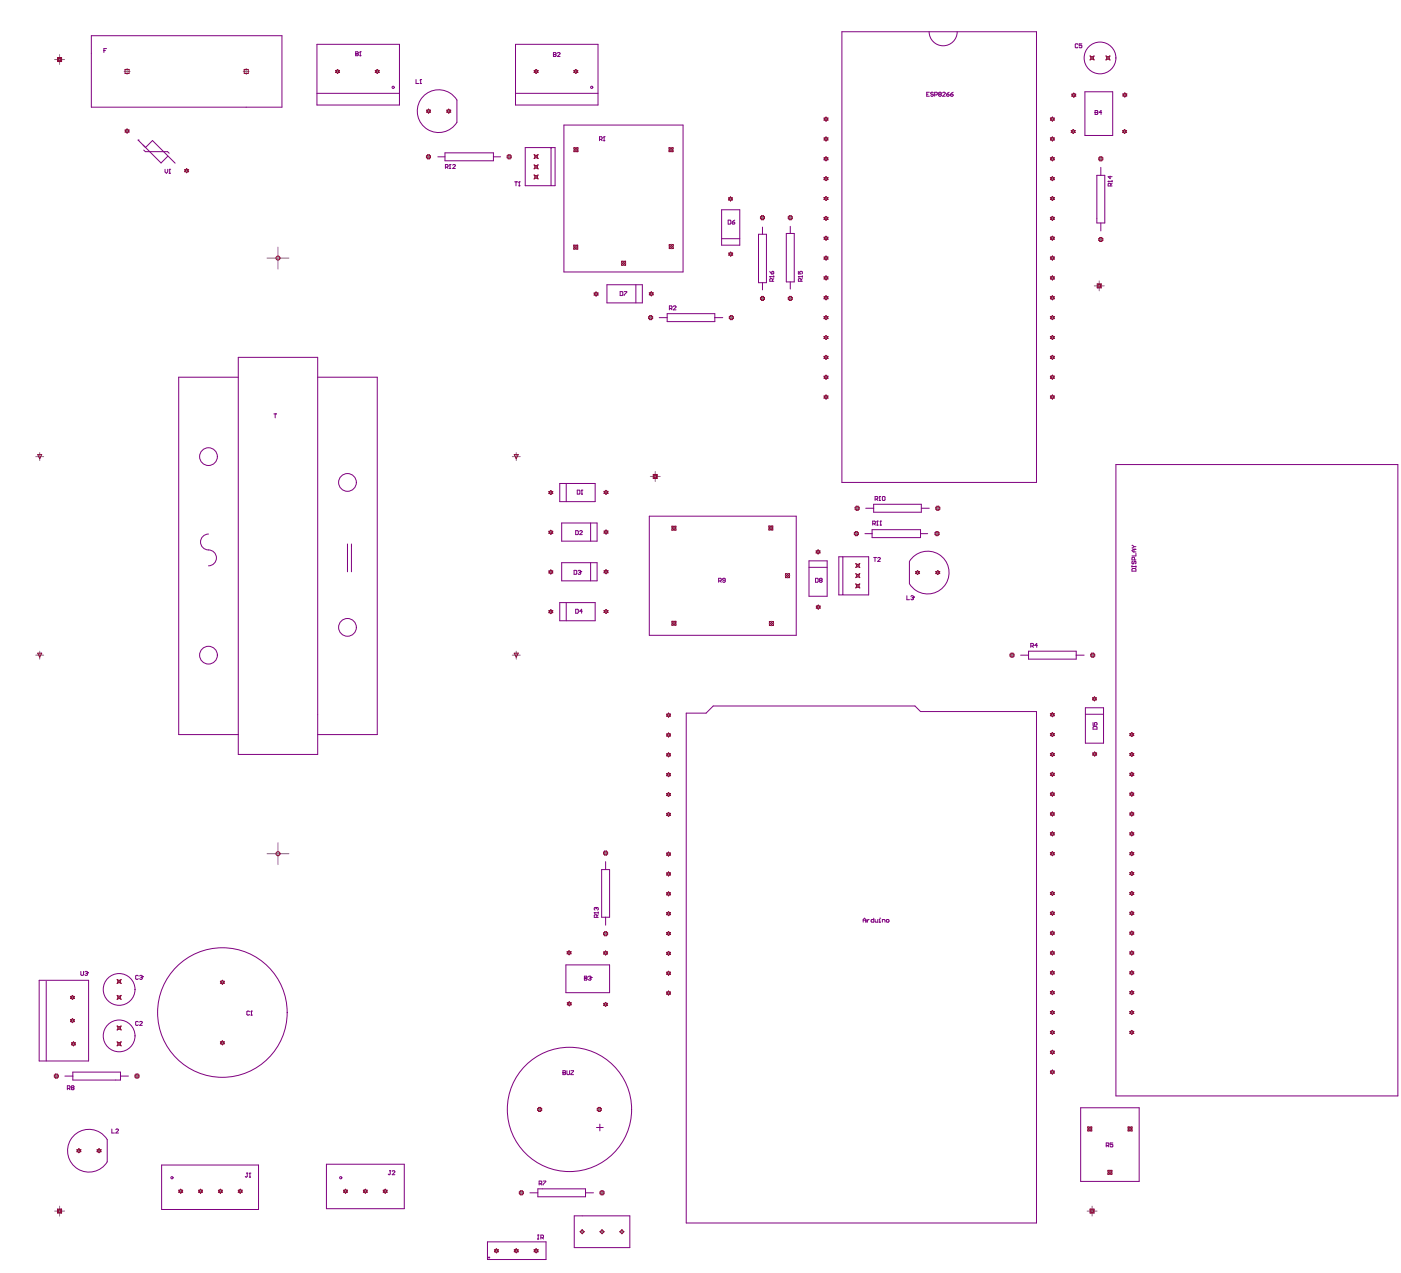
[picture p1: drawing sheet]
<svg xmlns="http://www.w3.org/2000/svg" width="587mm" height="533mm" viewBox="0 0 587 533" stroke-linecap="round" stroke-linejoin="round" font-family="sans-serif">
<path d="M60.2 62.9l.7 .6M50.5 449.2v3.4h-2" fill="none" stroke="#800080" stroke-width=".42"/>
<circle cx="57.8" cy="58.7" r=".17" fill="#800080"/>
<g fill="none" stroke="#800080" stroke-width=".42">
<path d="M38.2 15h79.9v29.9h-79.9zM132.7 18.6h34.6v25.4h-34.6zM215.9 18.6h34.5v25.4h-34.5zM352.5 13.3h81.5v188.8h-81.5zM389.1 13.3a5.9 5.9 0 0 0 5.9 5.9 5.9 5.9 0 0 0 5.8-5.9M451.4 18.6l-.3-.2-.8 .2v1.1l.2 .3 .9-.3M453 18.4h-1.1v.8l.9-.3 .2 .8-.2 .3-.9-.3M43.5 21.2h.6M44.6 20.4h-1.1v1.6M132.7 39.1h34.6M148.9 22.5h.1M148.9 21.7l1.1 .3-.2 .5 .2 .6-.2 .2h-.9z"/>
<path d="M148.9 22.5h.9M150.6 23.3h.6M150.9 21.7h.1M150.9 21.7v1.6M150.9 21.7l-.3 .3M174.2 33.3v1.7h1.1M175.9 35h.5M176.1 33.3h.1M176.1 33.3v1.7M176.1 33.3l-.2 .3M215.9 39.1h34.5M231.7 22.9h.1"/>
<path d="M231.7 22l1.2 .3-.3 .6 .3 .5-.3 .3h-.9zM231.7 22.9h.9M233.4 22.3l.3-.3 .8 .3-1.1 1.4h1.1M388.1 39.5h.5M389.2 38.7h-1.1v1.6h1.1M390.8 38.9l-.8-.2-.3 .5 .9 .3 .2 .5-.2 .3-.9-.3M391.4 39.8l1.1-.3-.3-.8h-.8v1.6M393.3 39.5l-.2-.3 .2-.5 .9 .2-.3 .6M393.3 39.5l-.2 .3 .2 .5 .9-.3-.3-.5M393.3 39.5h.6M394.7 38.9l.3-.2 .8 .2-1.1 1.4h1.1M396.4 39.5h.8l.3 .5-.8 .3z"/>
<path d="M397.5 38.7l-1.1 .8M398 39.5h.9l.2 .5-.8 .3zM399.1 38.7l-1.1 .8M454.3 38.5h11.6v18.3h-11.6zM57.8 58.7l9.6 9.6 2.9-2.8M177.6 40.1a8.9 8.9 0 0 1 13.7 1.8v9.3a9 9 0 0 1-13.3 2.3 9 9 0 0 1-.4-13.4zM236.1 52.4h49.9v61.6h-49.9zM251 58.4l1.1-.3-.2-.8h-.9v1.7M251.6 58.4l.5 .6M252.7 59h.6M253 57.3h.1M253 57.3l-.3 .3"/>
<path d="M253 57.3v1.7M458.6 47.1h.1M458.6 46.3l1.1 .3-.3 .5 .3 .6-.3 .3h-.8zM458.6 47.1h.8M461.3 47.1h-1.1l.9-.8v1.7M60.9 63.5h9.3l.6 .7M60.9 61.8l3-2.9 9.4 9.5M69.1 70.9v1.1l.6 .6 .5-.6v-1.1M70.8 72.6h.5M71.1 70.9h.1M71.1 70.9v1.7M71.1 70.9l-.3 .3"/>
<path d="M183.3 65.7h3M186.3 64h20.3v3.4h-20.3zM186.5 70l1.1-.2-.3-.9h-.8v1.7M187.1 70l.5 .6M188.2 70.6h.5M188.5 68.9h.1M188.5 68.9l-.3 .3M188.5 68.9v1.7M189.6 69.2l.2-.3 .9 .3-1.1 1.4h1.1M206.6 65.7h3M215.5 76.2h1.1M216.1 76.2v1.7"/>
<path d="M217.2 77.9h.5M217.5 76.2h.1M217.5 76.2v1.7M217.5 76.2l-.3 .3M219.9 61.8h12.5v16h-12.5zM230.8 62l-.1 15.7M459.3 73.5h3.3v19.9h-3.3zM461 70.1v3.4M464 76h.1M464 76l.3 .3M464 76h1.7M464.9 73.8v1.1l-.9-.9h1.7"/>
<path d="M465.1 77.9v-.8l-.8-.3-.3 1.1h1.7M465.7 76.8l-.6 .6M465.7 75.7v.6M302.2 87.9h7.6v14.8h-7.6zM304.9 92.2l1.1 .3v1.1l-.3 .3h-.8zM306.6 93.1h.8l.3 .5-.8 .3zM307.7 92.2l-1.1 .9M317.6 98.2h3.3v20.3h-3.3zM319.3 95.2v3M329.3 97.8h3.3v20.3h-3.3zM330.9 94.8v3M461 93.4v3.4"/>
<path d="M254.2 119.3h14.8v7.6h-14.8zM266.3 119.3v7.6M302.2 100h7.6M319.3 118.5v2.9M322.3 115.9h.1M322.3 115.9l.3 .3M322.3 115.9h1.7M322.3 113.7l.9 1.1M323.5 117.9v-.9l-.9-.3-.3 1.2h1.7M323.5 113.7l.5 .3-.3 .8h-.5zM324 116.7l-.5 .6M324 115.6v.6"/>
<path d="M330.9 118.1v3M334.3 115.9h.1M334.3 115.9h1.7M334.3 113.7v1.1h.9l-.3-.5 .3-.6 .8 .3-.3 .8M334.3 115.9l.3 .3M335.4 117.9v-.9l-.8-.3-.3 1.2h1.7M336 116.7l-.6 .6M336 115.6v.6M259.7 122.2l1.1 .3v1.1l-.3 .2h-.8zM261.3 122.2h1.2l-1.2 1.6M276.1 133.1h3.3M279.4 131.4h19.9v3.4h-19.9z"/>
<path d="M280.3 129.3l1.1-.3-.3-.8h-.8v1.6M280.9 129.3l.5 .5M282 128.4l.2-.2 .9 .2-1.1 1.4h1.1M299.3 133.1h3.4M99.8 149.7h33.2v166.4h-33.2zM99.8 158.1h-25v149.7h25M133 158.1h25v149.7h-25M114.7 173.4h1.1M115.2 173.4v1.7M467.3 194.7h118.1v264.5h-118.1zM234.4 202.6h14.8v7.6h-14.8zM235.2 219.1h14.8v7.6h-14.8z"/>
<path d="M237.1 202.6v7.6M241.7 205.4l1.1 .3v1.1l-.2 .2h-.9zM243.4 207h.5M243.7 205.4h.1M243.7 205.4v1.6M243.7 205.4l-.3 .3M247.3 219.1v7.6M271.9 216.3h61.5v49.9h-61.5zM362.5 213h3.3M365.4 219.5l1.2-.3-.3-.8h-.9v1.6M365.8 211.3h20v3.3h-20zM366 219.5l.6 .5"/>
<path d="M366.4 209.1l1.2-.2-.3-.9h-.9v1.7M367 209.1l.6 .6M367.4 218.4h.1M367.4 218.4l-.3 .2M367.4 218.4v1.6M368.1 209.7h.6M368.4 208h.1M368.4 208v1.7M368.4 208l-.3 .3M368.8 218.4h.1M368.8 218.4l-.3 .2M368.8 218.4v1.6"/>
<path d="M369.8 208l.8 .3v1.1l-.3 .3-.8-.3v-1.1zM385.8 213h3.3M87.3 223.8a3.4 3.4 0 0 0-3.3 3.7 3.4 3.4 0 0 0 4 3 3.3 3.3 0 0 1 2.6 3.6 3.3 3.3 0 0 1-3.3 3M145.5 227.9v11.7M147.2 227.9v11.7M235.2 235.8h14.8v7.6h-14.8zM240.4 239l1.1 .3v1.1l-.3 .2h-.8zM241.1 222.3l1.1 .3v1.1l-.3 .3h-.8zM242.1 239.3l.8-.3 .3 .5M242.6 239.8h.3M242.7 222.6l.3-.3 .8 .3-1.1 1.4h1.1M242.9 239.8l.3 .3-.3 .5-.8-.2"/>
<path d="M243.2 239.5h.1M243.2 239.5l-.3 .3M247.3 235.8v7.6M338.8 235h7.6v14.8h-7.6zM338.8 237.7h7.6M351.3 233.3h12.5v16h-12.5zM352.9 233.4v15.7M362.2 223.6h3M365.2 221.9h20.3v3.4h-20.3zM365.8 233.6h1.2M366.4 233.6v1.7M367.1 220h.6"/>
<path d="M367.5 233.9l.3-.3 .8 .3-1.1 1.4h1.1M368.5 220h.6M382.3 233.4a9 9 0 0 1 13.1 .8 9 9 0 0 1-1.8 13 9 9 0 0 1-12.8-2.6v-9.3zM385.5 223.6h3M474 237.1v.6M474 237.4h1.7M474 228.5l.8 .6M474.3 238.2h1.1l.3 1.1h-1.7zM474.3 235.2l-.3 .2 .3 .9 .5-.3 .3-.8 .6 .2-.3 .9M474.8 230.2v1.1M474.8 229.1l-.8 .5M474.8 229.1h.9"/>
<path d="M475.1 234.6v-.8l-.8-.3-.3 1.1h1.7M475.7 231.8v1.1h-1.7M475.7 237.1v.6M475.7 230.2h-1.1l-.6 .5 .6 .6h1.1M234.4 252.5h14.8v7.6h-14.8zM237.1 252.5v7.6M241.1 255.3l1.1 .3v1.1l-.3 .3h-.8zM243.8 256.1h-1.1l.9-.8v1.7M300.9 243.4l1.1-.3-.2-.8h-.9v1.7M301.5 243.4l.5 .6M303.7 243.1h-.8l-.3-.2 .3-.6 .8 .3v1.1l-.3 .3-.8-.3M341.5 242.3l1.1 .3v1.1l-.3 .3h-.8z"/>
<path d="M343.4 243.1l-.2-.2 .2-.6 .9 .3-.3 .5M343.4 243.1l-.2 .3 .2 .6 .9-.3-.3-.6M343.4 243.1h.6M352.9 249.1h.1M379.8 249.6v1.7h1.1M381.4 249.9l.8-.3 .3 .6M382 250.5h.2M382.2 250.5l.3 .2-.3 .6-.8-.3M382.5 250.2h.1M382.5 250.2l-.3 .3M427.4 274.5h3.3M430.7 272.9h20v3.3h-20z"/>
<path d="M431.6 270.7l1.1-.3-.2-.8h-.9v1.7M432.2 270.7l.5 .6M434.4 270.4h-1.1l.8-.8v1.7M450.7 274.5h3.3M287.4 298.8h8.3l3-3h84.4l2.4 2.3h48.5v214.3h-146.6zM454.5 296.6h7.6v14.8h-7.6zM454.5 299.3h7.6M457.7 302.8v1.1h.8l-.2-.6 .2-.5 .9 .2-.3 .9M458 304.4h1.1l.3 1.1h-1.7zM251.9 364.4h3.4v19.9h-3.4zM253.6 361v3.4M248.8 382.5h.1"/>
<path d="M248.8 382.5l.3 .2M248.8 382.5h1.7M249.4 380.2h.1M249.4 380.2l-.6 .3 .3 .9M249.4 380.2l.3 .3M249.7 380.5l.3-.3 .5 .3-.3 .9M249.7 380.5v.3M250 384.4v-.8l-.9-.3-.3 1.1h1.7M250.5 383.3l-.5 .5M250.5 382.2v.5M253.6 384.3v3.4M361.5 386.4v-1.1l.5-.6 .6 .6v1.1"/>
<path d="M361.5 385.6h1.1M363.1 385.3v1.1M364 385.3l-.9 .5M365.9 384.7v1.7h-.8l-.3-.8 1.1-.3M366.4 385.3l.3 1.1h.9v-1.1M368.1 385.3h.3v1.1M368.1 386.4h.6M368.4 384.7h.1M369.5 386.4v-1.1l1.1 .3v.8M371.4 385.3l.9 .3-.3 .8-.8-.3zM16.4 410.8h20.7v33.8h-20.7zM19.4 411.2v33.4"/>
<path d="M33.9 407v1.4l.2 .3 .9-.3v-1.4M35.5 407.3l.9-.3 .2 .6M36.1 407.9h.3M36.4 407.9l.2 .2-.2 .6-.9-.3M36.6 407.6h.1M36.6 407.6l-.2 .3M57.9 409l-.3-.3-.8 .3v1.1l.3 .3 .8-.3M58.5 409l.8-.3 .3 .5M59 409.5h.3M59.3 409.5l.3 .3-.3 .6-.8-.3M59.6 409.2h.1M59.6 409.2l-.3 .3"/>
<path d="M237 404.3h18.3v11.6h-18.3zM244.7 409.9h.1M244.7 409l1.1 .3-.2 .6 .2 .5-.2 .3h-.9zM244.7 409.9h.9M246.4 409.3l.8-.3 .3 .6M246.9 409.9h.3M247.2 409.9l.3 .2-.3 .6-.8-.3M247.5 409.6h.1M247.5 409.6l-.3 .3M57.9 428.3l-.3-.3-.8 .3v1.1l.3 .3 .8-.3M58.5 428.3l.2-.3 .9 .3-1.1 1.4h1.1M104.5 423.9l-.3-.2-.8 .2v1.2l.2 .2 .9-.2"/>
<path d="M105 425.3h.6M105.3 423.7h.1M105.3 423.7v1.6M105.3 423.7l-.3 .2M27.2 450.9h3.3M28.2 456.1l1.1-.3-.3-.9h-.8v1.7M28.8 456.1l.5 .5M30.1 455.8l-.2-.3 .2-.6 .9 .3-.3 .6M30.1 455.8l-.2 .3 .2 .5 .9-.3-.3-.5M30.1 455.8h.6M50.5 450.9h3.3M50.5 449.2h-20v3.4h18"/>
<path d="M235.7 449.5h.1M235.7 448.6l1.1 .3-.2 .6 .2 .5-.2 .3h-.9zM235.7 449.5h.9M237.4 448.6v1.4l.3 .3 .8-.3v-1.4M239.1 448.6h1.1l-1.1 1.4v.3h1.1M31.1 475.6a8.9 8.9 0 0 1 13.8 1.9v9.3a9 9 0 0 1-13.3 2.3 9 9 0 0 1-.5-13.5zM46.8 473.1v1.6h1.1M48.5 473.4l.3-.3 .8 .3-1.1 1.3h1.1M249.8 472.4h2.8M251.2 471v2.8M452.5 464.2h24.5v30.8h-24.5zM466 478.9h-1.1v.8l.5-.2 .6 .2-.3 .9-.8-.3"/>
<path d="M67.7 488.2h40.6v18.6h-40.6zM103.3 491.6h.5M103.5 491.6v1.3l-.2 .3-.6-.3M104.4 493.2h.5M104.6 491.6h.1M104.6 491.6v1.6M104.6 491.6l-.2 .2M136.7 487.8h32.6v18.7h-32.6zM163.1 490.6h.6M163.4 490.6v1.3l-.3 .3-.5-.3M164.2 490.8l.3-.2 .8 .2-1.1 1.4h1.1M221.9 499.8h3.3"/>
<path d="M225.2 498.1h20v3.4h-20zM225.8 496l1.1-.3-.3-.8h-.8v1.6M226.3 496l.6 .5M227.4 494.9h1.1l-1.1 1.6M245.2 499.8h3.3M463.2 480l1.1-.3-.2-.8h-.9v1.7M463.8 480l.5 .6M225.1 517.5h.6M225.1 519.2h.6M225.4 517.5v1.7M226.5 518.6l1.1-.3-.3-.8h-.8v1.7M227 518.6l.6 .6"/>
<path d="M240.5 509.5h23.2v13.3h-23.2zM204.1 520.4h24.6v7.4h-24.6zM204.5 526.9h.6M204.8 526.6v.7"/>
<circle cx="164.6" cy="36.6" r=".47"/>
<circle cx="247.8" cy="36.6" r=".47"/>
<circle cx="460.6" cy="24.3" r="6.7"/>
<circle cx="87.3" cy="191.3" r="3.7"/>
<circle cx="145.5" cy="202.1" r="3.7"/>
<circle cx="87.3" cy="274.5" r="3.7"/>
<circle cx="145.5" cy="262.9" r="3.7"/>
<circle cx="49.9" cy="414.6" r="6.7"/>
<circle cx="49.9" cy="434.1" r="6.7"/>
<circle cx="93.1" cy="424.3" r="27.1"/>
<circle cx="238.5" cy="464.9" r="26"/>
<circle cx="72" cy="493.5" r=".47"/>
<circle cx="142.7" cy="493.5" r=".47"/>
</g>
<g fill="none" stroke="#808080" stroke-width=".42">
<path d="M22.9 24.9h4.1M24.9 22.9v4.1M52 29.9h2.5M53.2 28.7v2.5M101.9 29.9h2.5M103.1 28.7v2.5M140.5 29.9h1.7M141.4 29.1v1.7M157.1 29.9h1.7M158 29.1v1.7M223.7 29.9h1.6M224.5 29.1v1.7"/>
<path d="M240.3 29.9h1.7M241.1 29.1v1.7M448.8 39.9h1.7M449.7 39v1.7M456.8 24.3h1M457.3 23.8v1M463.5 24.3h1M464 23.8v1M470.2 39.8h1.7M471 39v1.6M52.4 54.9h1.6M53.2 54.1v1.6"/>
<path d="M178.6 46.6h1.7M179.5 45.7v1.7M187.1 46.6h1.6M187.9 45.7v1.7M345.1 49.9h1.6M345.1 58.2h1.6M345.9 49.1v1.6M345.9 57.4v1.7M439.9 49.9h1.6M439.9 58.2h1.6M440.7 49.1v1.6M440.7 57.4v1.7"/>
<path d="M448.6 55.1h1.6M449.4 54.3v1.6M470.1 55.1h1.7M470.9 54.3v1.6M77.3 71.5h1.7M78.2 70.7v1.7M178.8 65.7h1.3M179.4 65v1.4M212.5 65.7h1.4M213.2 65v1.4M224 74.1h1M224 65.6h1"/>
<path d="M224 69.9h1M224.5 65.1v1M224.5 69.4v1M224.5 73.6v1M240.2 62.7h2M241.2 61.7v2M280 62.7h2M281 61.7v2M345.1 66.5h1.6M345.1 74.9h1.6M345.9 65.7v1.7M345.9 74v1.7"/>
<path d="M439.9 66.5h1.6M439.9 74.9h1.6M440.7 65.7v1.7M440.7 74v1.7M460.3 66.5h1.3M461 65.9v1.3M305.1 83.3h1.6M305.9 82.5v1.7M318.6 91.2h1.4M319.3 90.6v1.3M330.3 91.2h1.3M330.9 90.6v1.3"/>
<path d="M345.1 83.2h1.6M345.1 91.5h1.6M345.1 99.8h1.6M345.9 82.3v1.7M345.9 90.7v1.6M345.9 99v1.7M439.9 83.2h1.6M439.9 91.5h1.6M439.9 99.8h1.6M440.7 82.3v1.7M440.7 90.7v1.6M440.7 99v1.7"/>
<path d="M461 99.7v1.3M111.8 108.1h9.2M116.4 103.6v9.1M240.1 103.6h2M241.1 102.6v2M260.1 110.3h2M261.1 109.3v2M280.1 103.3h2M281.1 102.3v2M305.2 106.5h1.6M306 105.6v1.7M345.1 108.1h1.6"/>
<path d="M345.1 116.5h1.6M345.9 107.3v1.7M345.9 115.6v1.7M439.9 108.1h1.6M439.9 116.5h1.6M440.7 107.3v1.7M440.7 115.6v1.7M458.2 119.8h4.2M460.3 100.4h1.3M460.3 117.7v4.2M248.8 123.2h1.6M249.6 122.4v1.6"/>
<path d="M271.8 133.1h1.3M271.9 123.1h1.7M272.5 132.4v1.4M272.7 122.3v1.6M305.6 133.1h1.3M306.2 132.4v1.4M318.6 125h1.4M319.3 124.4v1.3M330.3 125h1.3M330.9 124.4v1.3M345.1 133.1h1.6M345.1 124.8h1.6"/>
<path d="M345.9 123.9v1.7M345.9 132.3v1.6M439.9 133.1h1.6M439.9 124.8h1.6M440.7 123.9v1.7M440.7 132.3v1.6M345.1 158.1h1.6M345.1 141.4h1.6M345.1 149.7h1.6M345.9 140.6v1.6M345.9 148.9v1.7M345.9 157.2v1.7"/>
<path d="M439.9 158.1h1.6M439.9 141.4h1.6M439.9 149.7h1.6M440.7 140.6v1.6M440.7 148.9v1.7M440.7 157.2v1.7M345.1 166.4h1.6M345.9 165.5v1.7M439.9 166.4h1.6M440.7 165.5v1.7M15 191.3h3.3M16.6 189.7v3.3"/>
<path d="M214.5 191.3h3.3M216.2 189.7v3.3M272.3 199.6h4.2M274.4 197.6v4.1M229.8 206.4h1.7M230.7 205.6v1.6M252.9 206.3h1.7M253.8 205.5v1.6M358.3 213h1.3M358.9 212.3v1.3M392.1 213h1.3M392.7 212.3v1.3"/>
<path d="M229.8 239.7h1.7M229.8 223h1.7M230.7 222.2v1.7M230.7 238.8v1.7M252.9 239.6h1.7M252.9 222.9h1.7M253.8 222.1v1.7M253.8 238.7v1.7M281.2 221.3h2M282.2 220.3v2M321.8 221.2h2M322.8 220.2v2"/>
<path d="M341.7 231.3h1.7M342.6 230.4v1.7M357.9 223.6h1.4M358.6 222.9v1.4M358.7 237h1M359.2 236.5v1M383.4 239.9h1.7M384.2 239.1v1.6M391.7 223.6h1.4M391.9 239.9h1.6M392.4 222.9v1.4M392.7 239.1v1.6"/>
<path d="M229.8 256.3h1.7M230.7 255.5v1.6M252.9 256.2h1.7M253.8 255.4v1.7M328.8 241.2h2M329.8 240.2v2M341.8 254.4h1.7M342.7 253.6v1.6M358.7 241.2h1M358.7 245.5h1M359.2 240.7v1M359.2 245v1"/>
<path d="M15 274.5h3.3M16.6 272.9v3.3M214.5 274.5h3.3M216.2 272.9v3.3M281.2 261.2h2M282.2 260.2v2M322 261.3h2M323 260.3v2M423.1 274.5h1.4M423.8 273.9v1.3M456.9 274.5h1.3M457.6 273.9v1.3"/>
<path d="M279.1 299.6h1.7M280 298.8v1.7M439.9 299.5h1.6M440.7 298.6v1.7M457.5 292.8h1.6M458.3 292v1.7M279.1 308h1.7M279.1 316.3h1.7M280 307.1v1.7M280 315.5v1.6M439.9 307.8h1.6M439.9 316.1h1.6"/>
<path d="M440.7 307v1.6M440.7 315.3v1.6M457.6 316h1.6M458.4 315.1v1.7M473.1 307.8h1.7M473.1 316.1h1.7M473.9 307v1.6M473.9 315.3v1.6M279.1 332.9h1.7M279.1 324.6h1.7M280 323.8v1.6M280 332.1v1.7"/>
<path d="M439.9 332.8h1.6M439.9 324.4h1.6M440.7 323.6v1.7M440.7 331.9v1.7M473.1 332.8h1.7M473.1 324.4h1.7M473.9 323.6v1.7M473.9 331.9v1.7M111.8 357.7h9.2M116.4 353.1v9.2M252.9 357.4h1.4M253.6 356.8v1.3"/>
<path d="M279.1 357.9h1.7M279.1 341.2h1.7M280 340.4v1.7M280 357v1.7M439.9 357.7h1.6M439.9 349.4h1.6M439.9 341.1h1.6M440.7 340.2v1.7M440.7 348.6v1.6M440.7 356.9v1.6M473.1 357.7h1.7M473.1 349.4h1.7"/>
<path d="M473.1 341.1h1.7M473.9 340.2v1.7M473.9 348.6v1.6M473.9 356.9v1.6M279.1 374.5h1.7M279.1 366.2h1.7M280 365.4v1.6M280 373.7v1.6M439.9 374.4h1.6M440.7 373.5v1.7M473.1 374.4h1.7M473.1 366h1.7"/>
<path d="M473.9 365.2v1.7M473.9 373.5v1.7M237.5 399.2h1.6M238.3 398.4v1.7M252.8 399.3h1.6M252.9 391.3h1.4M253.6 390.6v1.3M253.6 398.5v1.6M279.1 391.2h1.7M279.1 382.8h1.7M279.1 399.5h1.7M280 382v1.7"/>
<path d="M280 390.3v1.7M280 398.6v1.7M439.9 391h1.6M439.9 382.7h1.6M439.9 399.3h1.6M440.7 381.8v1.7M440.7 390.2v1.6M440.7 398.5v1.6M473.1 391h1.7M473.1 382.7h1.7M473.1 399.3h1.7M473.9 381.8v1.7"/>
<path d="M473.9 390.2v1.6M473.9 398.5v1.6M29.5 417.9h1.7M30.3 417.1v1.7M49.4 417.9h1M49.4 411.3h1M49.9 410.8v1M49.9 417.4v1M92.3 411.6h1.7M93.1 410.8v1.6M238.4 419.8v1.6M279.1 416.1h1.7"/>
<path d="M279.1 407.8h1.7M280 407v1.6M280 415.3v1.6M439.9 415.9h1.6M439.9 407.6h1.6M440.7 406.8v1.7M440.7 415.1v1.7M473.1 415.9h1.7M473.1 407.6h1.7M473.9 406.8v1.7M473.9 415.1v1.7M29.5 427.7h1.7"/>
<path d="M29.9 437.4h1.7M30.3 426.8v1.7M30.8 436.5v1.7M49.4 437.4h1M49.4 430.7h1M49.9 430.2v1M49.9 436.9v1M92.3 436.9h1.7M93.1 436.1v1.7M237.6 420.6h1.6M252.8 420.9h1.6M253.6 420v1.7"/>
<path d="M439.9 424.3h1.6M439.9 432.6h1.6M440.7 423.4v1.7M440.7 431.8v1.6M473.1 424.3h1.7M473.1 432.6h1.7M473.9 423.4v1.7M473.9 431.8v1.6M22.9 450.9h1.3M23.6 450.2v1.4M56.7 450.9h1.3M57.4 450.2v1.4"/>
<path d="M439.9 440.9h1.6M439.9 449.2h1.6M440.7 440.1v1.6M440.7 448.4v1.7M225.3 464.9h1.4M226 464.2v1.3M250.3 464.9h1.3M250.9 464.2v1.3M455.3 473h2M456.3 472v2M472.2 473h2M473.2 472v2"/>
<path d="M32.2 482.2h1.7M33 481.3v1.7M40.6 482.2h1.7M41.5 481.3v1.7M74.8 499.1h1.7M75.7 498.3v1.7M83.1 499.1h1.7M84 498.3v1.7M91.5 499.1h1.6M92.3 498.3v1.7M99.8 499.1h1.6M100.6 498.3v1.7"/>
<path d="M143.8 499.1h1.7M144.7 498.3v1.7M152.2 499.1h1.6M153 498.3v1.7M160.5 499.1h1.6M161.3 498.3v1.7M217.6 499.8h1.4M218.3 499.1v1.4M251.4 499.8h1.4M252.1 499.1v1.4M463.8 491.2h2M464.8 490.2v2"/>
<path d="M22.9 507.5h4.1M24.9 505.4v4.1M243 516.1h1.6M243.8 515.3v1.6M251.3 516.1h1.6M252.1 515.3v1.6M259.6 516.1h1.6M260.4 515.3v1.6M455.2 507.5h4.2M457.3 505.4v4.1M207 524.1h1.7M207.9 523.3v1.6"/>
<path d="M215.4 524.1h1.6M216.2 523.3v1.6M223.7 524.1h1.6M224.5 523.3v1.6"/>
</g>
<g fill="none" stroke="#8d0034" stroke-width=".42">
<path d="M24.1 24.1h1.7v1.7h-1.7zM24.4 24.4h1.1v1.1h-1.1zM52.4 29.1h1.7v1.7h-1.7zM102.3 29.1h1.6v1.7h-1.6zM140.5 29.5l.9-.4 .8 .4-.4 .4 .4 .5-.8 .4-.9-.4 .4-.5zM157.1 29.5l.9-.4 .8 .4-.4 .4 .4 .5-.8 .4-.9-.4 .5-.5zM223.7 29.5l.8-.4 .8 .4-.4 .4 .4 .5-.8 .4-.8-.4 .4-.5zM240.3 29.5l.8-.4 .9 .4-.4 .4 .4 .5-.9 .4-.8-.4 .4-.5zM448.8 39.5l.9-.5 .8 .5-.4 .4 .4 .4-.8 .4-.9-.4 .4-.4zM456.5 23.4l.8 .5 .9-.5-.5 .9 .5 .8-.9-.4-.8 .4 .4-.8zM463.1 23.4l.9 .5 .8-.5-.4 .9 .4 .8-.8-.4-.9 .4 .4-.8zM470.2 39.4l.8-.5 .9 .5-.5 .4 .5 .4-.9 .4-.8-.4 .4-.4z"/>
<path d="M52.4 54.5l.8-.4 .9 .4-.5 .4 .5 .4-.9 .4-.8-.4 .4-.4zM178.6 46.2l.9-.5 .8 .5-.4 .4 .4 .4-.8 .4-.9-.4 .4-.4zM187.1 46.2l.8-.5 .9 .5-.5 .4 .5 .4-.9 .4-.8-.4 .4-.4zM345 49.5l.9-.4 .8 .4-.4 .4 .4 .4-.8 .4-.9-.4 .5-.4zM345 57.8l.9-.4 .8 .4-.4 .4 .4 .4-.8 .5-.9-.5 .5-.4zM439.8 57.8l.9-.4 .8 .4-.4 .4 .4 .4-.8 .5-.9-.5 .5-.4zM439.8 49.5l.9-.4 .8 .4-.4 .4 .4 .4-.8 .4-.9-.4 .5-.4zM448.6 54.7l.8-.4 .8 .4-.4 .4 .4 .4-.8 .4-.8-.4 .4-.4zM470.1 54.7l.8-.4 .9 .4-.4 .4 .4 .4-.9 .4-.8-.4 .4-.4zM77.3 71.1l.9-.4 .8 .4-.4 .4 .4 .5-.8 .4-.9-.4 .4-.5zM179 64.9h.8v.4h.5v.8h-.5v.5h-.8v-.5h-.4v-.8h.4zM212.8 64.9h.8v.4h.5v.8h-.5v.5h-.8v-.5h-.4v-.8h.4z"/>
<path d="M223.7 69.1l.8 .4 .8-.4-.4 .8 .4 .9-.8-.5-.8 .5 .4-.9zM223.7 73.3l.8 .4 .8-.4-.4 .8 .4 .9-.8-.4-.8 .4 .4-.9zM223.7 64.8l.8 .4 .8-.4-.4 .8 .4 .8-.8-.4-.8 .4 .4-.8zM240.3 61.9l.9 .4 .8-.4-.4 .8 .4 .9-.8-.5-.9 .5 .4-.9zM280.2 61.9l.8 .4 .8-.4-.4 .8 .4 .9-.8-.5-.8 .5 .4-.9zM345 66.1l.9-.4 .8 .4-.4 .4 .4 .5-.8 .4-.9-.4 .5-.5zM345 74.4l.9-.4 .8 .4-.4 .5 .4 .4-.8 .4-.9-.4 .5-.4zM439.8 66.1l.9-.4 .8 .4-.4 .4 .4 .5-.8 .4-.9-.4 .5-.5zM439.8 74.4l.9-.4 .8 .4-.4 .5 .4 .4-.8 .4-.9-.4 .5-.4zM460.5 65.7h.9v.4h.4v.9h-.4v.4h-.9v-.4h-.4v-.9h.4zM305.1 82.9l.8-.4 .8 .4-.4 .4 .4 .5-.8 .4-.8-.4 .4-.5zM318.9 90.4h.8v.4h.4v.9h-.4v.4h-.8v-.4h-.5v-.9h.5z"/>
<path d="M330.5 90.4h.8v.4h.5v.9h-.5v.4h-.8v-.4h-.4v-.9h.4zM345 91.1l.9-.4 .8 .4-.4 .4 .4 .4-.8 .4-.9-.4 .5-.4zM345 99.4l.9-.4 .8 .4-.4 .4 .4 .4-.8 .5-.9-.5 .5-.4zM345 82.8l.9-.5 .8 .5-.4 .4 .4 .4-.8 .4-.9-.4 .5-.4zM439.8 82.8l.9-.5 .8 .5-.4 .4 .4 .4-.8 .4-.9-.4 .5-.4zM439.8 99.4l.9-.4 .8 .4-.4 .4 .4 .4-.8 .5-.9-.5 .5-.4zM439.8 91.1l.9-.4 .8 .4-.4 .4 .4 .4-.8 .4-.9-.4 .5-.4zM460.5 99.5h.9v.4h.4v.9h-.4v.4h-.9v-.4h-.4v-.9h.4zM240.2 102.7l.9 .4 .8-.4-.4 .9 .4 .8-.8-.4-.9 .4 .5-.8zM260.3 109.5l.8 .4 .9-.4-.5 .8 .5 .8-.9-.4-.8 .4 .4-.8zM280.2 102.5l.9 .4 .8-.4-.4 .8 .4 .9-.8-.5-.9 .5 .5-.9zM305.1 106.1l.9-.5 .8 .5-.4 .4 .4 .4-.8 .4-.9-.4 .5-.4z"/>
<path d="M345 107.7l.9-.4 .8 .4-.4 .4 .4 .5-.8 .4-.9-.4 .5-.5zM345 116l.9-.4 .8 .4-.4 .5 .4 .4-.8 .4-.9-.4 .5-.4zM439.8 116l.9-.4 .8 .4-.4 .5 .4 .4-.8 .4-.9-.4 .5-.4zM439.8 107.7l.9-.4 .8 .4-.4 .4 .4 .5-.8 .4-.9-.4 .5-.5zM459.5 118.9h1.6v1.7h-1.6zM459.8 119.3h1v1h-1zM248.8 122.8l.8-.4 .9 .4-.5 .4 .5 .4-.9 .4-.8-.4 .4-.4zM271.9 122.7l.8-.4 .9 .4-.5 .4 .5 .4-.9 .5-.8-.5 .4-.4zM272 132.3h.9v.4h.4v.8h-.4v.4h-.9v-.4h-.4v-.8h.4zM305.8 132.3h.9v.4h.4v.8h-.4v.4h-.9v-.4h-.4v-.8h.4zM318.9 124.2h.8v.4h.4v.9h-.4v.4h-.8v-.4h-.5v-.9h.5zM330.5 124.2h.8v.4h.5v.9h-.5v.4h-.8v-.4h-.4v-.9h.4z"/>
<path d="M345 124.4l.9-.5 .8 .5-.4 .4 .4 .4-.8 .4-.9-.4 .5-.4zM345 132.7l.9-.4 .8 .4-.4 .4 .4 .4-.8 .4-.9-.4 .5-.4zM439.8 132.7l.9-.4 .8 .4-.4 .4 .4 .4-.8 .4-.9-.4 .5-.4zM439.8 124.4l.9-.5 .8 .5-.4 .4 .4 .4-.8 .4-.9-.4 .5-.4zM345 149.3l.9-.4 .8 .4-.4 .4 .4 .5-.8 .4-.9-.4 .5-.5zM345 141l.9-.4 .8 .4-.4 .4 .4 .4-.8 .5-.9-.5 .5-.4zM345 157.6l.9-.4 .8 .4-.4 .5 .4 .4-.8 .4-.9-.4 .5-.4zM439.8 141l.9-.4 .8 .4-.4 .4 .4 .4-.8 .5-.9-.5 .5-.4zM439.8 149.3l.9-.4 .8 .4-.4 .4 .4 .5-.8 .4-.9-.4 .5-.5zM439.8 157.6l.9-.4 .8 .4-.4 .5 .4 .4-.8 .4-.9-.4 .5-.4zM345 165.9l.9-.4 .8 .4-.4 .5 .4 .4-.8 .4-.9-.4 .5-.4zM439.8 165.9l.9-.4 .8 .4-.4 .5 .4 .4-.8 .4-.9-.4 .5-.4z"/>
<path d="M15.8 190.5h1.7l-.9 1.7zM215.3 190.5h1.7l-.8 1.7zM273.5 198.8h1.7v1.7h-1.7zM273.9 199.1h1v1.1h-1zM229.8 206l.9-.5 .8 .5-.4 .4 .4 .4-.8 .4-.9-.4 .4-.4zM252.9 205.9l.9-.4 .8 .4-.4 .4 .4 .4-.8 .4-.9-.4 .4-.4zM358.5 212.1h.9v.4h.4v.9h-.4v.4h-.9v-.4h-.4v-.9h.4zM392.3 212.1h.8v.4h.5v.9h-.5v.4h-.8v-.4h-.4v-.9h.4zM229.8 239.2l.9-.4 .8 .4-.4 .5 .4 .4-.8 .4-.9-.4 .4-.4zM229.8 222.6l.9-.4 .8 .4-.4 .4 .4 .4-.8 .5-.9-.5 .4-.4zM252.9 239.2l.9-.5 .8 .5-.4 .4 .4 .4-.8 .4-.9-.4 .4-.4zM252.9 222.5l.9-.4 .8 .4-.4 .4 .4 .5-.8 .4-.9-.4 .4-.5z"/>
<path d="M281.4 220.5l.8 .4 .8-.4-.4 .8 .4 .9-.8-.5-.8 .5 .4-.9zM321.9 220.4l.9 .4 .8-.4-.4 .8 .4 .9-.8-.4-.9 .4 .5-.9zM341.7 230.8l.9-.4 .8 .4-.4 .5 .4 .4-.8 .4-.9-.4 .4-.4zM358.2 222.8h.8v.4h.4v.8h-.4v.5h-.8v-.5h-.4v-.8h.4zM358.4 236.1l.8 .5 .8-.5-.4 .9 .4 .8-.8-.4-.8 .4 .4-.8zM383.4 239.5l.8-.4 .9 .4-.4 .4 .4 .4-.9 .5-.8-.5 .4-.4zM391.8 239.5l.9-.4 .8 .4-.4 .4 .4 .4-.8 .5-.9-.5 .5-.4zM392 222.8h.8v.4h.4v.8h-.4v.5h-.8v-.5h-.5v-.8h.5zM229.8 255.9l.9-.4 .8 .4-.4 .4 .4 .4-.8 .4-.9-.4 .4-.4zM252.9 255.8l.9-.4 .8 .4-.4 .4 .4 .4-.8 .5-.9-.5 .4-.4zM328.9 240.4l.9 .4 .8-.4-.4 .8 .4 .8-.8-.4-.9 .4 .4-.8zM341.8 254l.9-.5 .8 .5-.4 .4 .4 .4-.8 .4-.9-.4 .4-.4z"/>
<path d="M358.4 244.7l.8 .4 .8-.4-.4 .8 .4 .9-.8-.5-.8 .5 .4-.9zM358.4 240.4l.8 .4 .8-.4-.4 .8 .4 .8-.8-.4-.8 .4 .4-.8zM15.8 273.7h1.7l-.9 1.7zM215.3 273.7h1.7l-.8 1.7zM281.4 260.3l.8 .4 .8-.4-.4 .9 .4 .8-.8-.4-.8 .4 .4-.8zM322.2 260.4l.8 .4 .9-.4-.4 .9 .4 .8-.9-.4-.8 .4 .4-.8zM423.4 273.7h.8v.4h.4v.8h-.4v.5h-.8v-.5h-.5v-.8h.5zM457.2 273.7h.8v.4h.4v.8h-.4v.5h-.8v-.5h-.5v-.8h.5zM279.1 299.2l.9-.4 .8 .4-.4 .4 .4 .5-.8 .4-.9-.4 .4-.5zM439.8 299.1l.9-.5 .8 .5-.4 .4 .4 .4-.8 .4-.9-.4 .5-.4zM457.5 292.4l.8-.4 .9 .4-.5 .4 .5 .4-.9 .5-.8-.5 .4-.4zM279.1 315.9l.9-.5 .8 .5-.4 .4 .4 .4-.8 .4-.9-.4 .4-.4z"/>
<path d="M279.1 307.5l.9-.4 .8 .4-.4 .5 .4 .4-.8 .4-.9-.4 .4-.4zM439.8 307.4l.9-.4 .8 .4-.4 .4 .4 .4-.8 .4-.9-.4 .5-.4zM439.8 315.7l.9-.4 .8 .4-.4 .4 .4 .4-.8 .5-.9-.5 .5-.4zM457.5 315.5l.9-.4 .8 .4-.4 .5 .4 .4-.8 .4-.9-.4 .5-.4zM473.1 315.7l.8-.4 .9 .4-.4 .4 .4 .4-.9 .5-.8-.5 .4-.4zM473.1 307.4l.8-.4 .9 .4-.4 .4 .4 .4-.9 .4-.8-.4 .4-.4zM279.1 332.5l.9-.4 .8 .4-.4 .4 .4 .4-.8 .5-.9-.5 .4-.4zM279.1 324.2l.9-.4 .8 .4-.4 .4 .4 .4-.8 .4-.9-.4 .4-.4zM439.8 332.3l.9-.4 .8 .4-.4 .5 .4 .4-.8 .4-.9-.4 .5-.4zM439.8 324l.9-.4 .8 .4-.4 .4 .4 .5-.8 .4-.9-.4 .5-.5zM473.1 324l.8-.4 .9 .4-.4 .4 .4 .5-.9 .4-.8-.4 .4-.5zM473.1 332.3l.8-.4 .9 .4-.4 .5 .4 .4-.9 .4-.8-.4 .4-.4z"/>
<path d="M253.2 356.6h.8v.4h.4v.9h-.4v.4h-.8v-.4h-.4v-.9h.4zM279.1 357.5l.9-.5 .8 .5-.4 .4 .4 .4-.8 .4-.9-.4 .4-.4zM279.1 340.8l.9-.4 .8 .4-.4 .4 .4 .5-.8 .4-.9-.4 .4-.5zM439.8 357.3l.9-.4 .8 .4-.4 .4 .4 .4-.8 .5-.9-.5 .5-.4zM439.8 349l.9-.5 .8 .5-.4 .4 .4 .4-.8 .4-.9-.4 .5-.4zM439.8 340.7l.9-.5 .8 .5-.4 .4 .4 .4-.8 .4-.9-.4 .5-.4zM473.1 357.3l.8-.4 .9 .4-.4 .4 .4 .4-.9 .5-.8-.5 .4-.4zM473.1 349l.8-.5 .9 .5-.4 .4 .4 .4-.9 .4-.8-.4 .4-.4zM473.1 340.7l.8-.5 .9 .5-.4 .4 .4 .4-.9 .4-.8-.4 .4-.4zM279.1 374.1l.9-.4 .8 .4-.4 .4 .4 .4-.8 .5-.9-.5 .4-.4zM279.1 365.8l.9-.4 .8 .4-.4 .4 .4 .4-.8 .4-.9-.4 .4-.4zM439.8 373.9l.9-.4 .8 .4-.4 .5 .4 .4-.8 .4-.9-.4 .5-.4z"/>
<path d="M473.1 373.9l.8-.4 .9 .4-.4 .5 .4 .4-.9 .4-.8-.4 .4-.4zM473.1 365.6l.8-.4 .9 .4-.4 .4 .4 .5-.9 .4-.8-.4 .4-.5zM237.5 398.8l.8-.4 .8 .4-.4 .4 .4 .4-.8 .5-.8-.5 .4-.4zM252.8 398.9l.8-.4 .8 .4-.4 .4 .4 .4-.8 .5-.8-.5 .4-.4zM253.2 390.4h.8v.4h.4v.9h-.4v.4h-.8v-.4h-.4v-.9h.4zM279.1 399.1l.9-.5 .8 .5-.4 .4 .4 .4-.8 .4-.9-.4 .4-.4zM279.1 390.7l.9-.4 .8 .4-.4 .5 .4 .4-.8 .4-.9-.4 .4-.4zM279.1 382.4l.9-.4 .8 .4-.4 .4 .4 .5-.8 .4-.9-.4 .4-.5zM439.8 398.9l.9-.4 .8 .4-.4 .4 .4 .4-.8 .5-.9-.5 .5-.4zM439.8 390.6l.9-.5 .8 .5-.4 .4 .4 .4-.8 .4-.9-.4 .5-.4zM439.8 382.2l.9-.4 .8 .4-.4 .5 .4 .4-.8 .4-.9-.4 .5-.4zM473.1 398.9l.8-.4 .9 .4-.4 .4 .4 .4-.9 .5-.8-.5 .4-.4z"/>
<path d="M473.1 390.6l.8-.5 .9 .5-.4 .4 .4 .4-.9 .4-.8-.4 .4-.4zM473.1 382.2l.8-.4 .9 .4-.4 .5 .4 .4-.9 .4-.8-.4 .4-.4zM29.5 417.5l.8-.4 .9 .4-.4 .4 .4 .5-.9 .4-.8-.4 .4-.5zM49 417.1l.9 .4 .8-.4-.4 .8 .4 .9-.8-.5-.9 .5 .5-.9zM49 410.4l.9 .4 .8-.4-.4 .9 .4 .8-.8-.4-.9 .4 .5-.8zM92.3 411.2l.8-.5 .9 .5-.5 .4 .5 .4-.9 .4-.8-.4 .4-.4zM279.1 415.7l.9-.4 .8 .4-.4 .4 .4 .4-.8 .5-.9-.5 .4-.4zM279.1 407.4l.9-.5 .8 .5-.4 .4 .4 .4-.8 .4-.9-.4 .4-.4zM439.8 415.5l.9-.4 .8 .4-.4 .4 .4 .5-.8 .4-.9-.4 .5-.5zM439.8 407.2l.9-.4 .8 .4-.4 .4 .4 .4-.8 .5-.9-.5 .5-.4zM473.1 415.5l.8-.4 .9 .4-.4 .4 .4 .5-.9 .4-.8-.4 .4-.5zM473.1 407.2l.8-.4 .9 .4-.4 .4 .4 .4-.9 .5-.8-.5 .4-.4z"/>
<path d="M29.5 427.2l.8-.4 .9 .4-.4 .5 .4 .4-.9 .4-.8-.4 .4-.4zM29.9 437l.9-.5 .8 .5-.4 .4 .4 .4-.8 .4-.9-.4 .4-.4zM49 436.5l.9 .5 .8-.5-.4 .9 .4 .8-.8-.4-.9 .4 .5-.8zM49 429.9l.9 .4 .8-.4-.4 .8 .4 .9-.8-.5-.9 .5 .5-.9zM92.3 436.5l.8-.4 .9 .4-.5 .4 .5 .5-.9 .4-.8-.4 .4-.5zM237.5 420.2l.9-.4 .8 .4-.4 .4 .4 .4-.8 .4-.9-.4 .5-.4zM252.8 420.4l.8-.4 .8 .4-.4 .5 .4 .4-.8 .4-.8-.4 .4-.4zM439.8 432.2l.9-.5 .8 .5-.4 .4 .4 .4-.8 .4-.9-.4 .5-.4zM439.8 423.8l.9-.4 .8 .4-.4 .5 .4 .4-.8 .4-.9-.4 .5-.4zM473.1 432.2l.8-.5 .9 .5-.4 .4 .4 .4-.9 .4-.8-.4 .4-.4zM473.1 423.8l.8-.4 .9 .4-.4 .5 .4 .4-.9 .4-.8-.4 .4-.4zM23.2 450h.8v.5h.4v.8h-.4v.4h-.8v-.4h-.5v-.8h.5z"/>
<path d="M56.9 450h.9v.5h.4v.8h-.4v.4h-.9v-.4h-.4v-.8h.4zM439.8 440.5l.9-.4 .8 .4-.4 .4 .4 .4-.8 .4-.9-.4 .5-.4zM439.8 448.8l.9-.4 .8 .4-.4 .4 .4 .4-.8 .5-.9-.5 .5-.4zM225.6 464h.8v.4h.4v.9h-.4v.4h-.8v-.4h-.4v-.9h.4zM250.5 464h.9v.4h.4v.9h-.4v.4h-.9v-.4h-.4v-.9h.4zM455.5 472.2l.8 .4 .9-.4-.4 .8 .4 .9-.9-.4-.8 .4 .4-.9zM472.4 472.2l.8 .4 .9-.4-.4 .8 .4 .9-.9-.4-.8 .4 .4-.9zM32.2 481.7l.8-.4 .9 .4-.5 .5 .5 .4-.9 .4-.8-.4 .4-.4zM40.6 481.7l.9-.4 .8 .4-.4 .5 .4 .4-.8 .4-.9-.4 .5-.4zM74.8 498.7l.9-.4 .8 .4-.4 .4 .4 .5-.8 .4-.9-.4 .4-.5zM83.1 498.7l.9-.4 .8 .4-.4 .4 .4 .5-.8 .4-.9-.4 .5-.5zM91.4 498.7l.9-.4 .8 .4-.4 .4 .4 .5-.8 .4-.9-.4 .5-.5z"/>
<path d="M99.8 498.7l.8-.4 .9 .4-.5 .4 .5 .5-.9 .4-.8-.4 .4-.5zM143.8 498.7l.9-.4 .8 .4-.4 .4 .4 .5-.8 .4-.9-.4 .5-.5zM152.1 498.7l.9-.4 .8 .4-.4 .4 .4 .5-.8 .4-.9-.4 .5-.5zM160.5 498.7l.8-.4 .9 .4-.5 .4 .5 .5-.9 .4-.8-.4 .4-.5zM217.9 499h.8v.4h.5v.8h-.5v.4h-.8v-.4h-.4v-.8h.4zM251.7 499h.8v.4h.4v.8h-.4v.4h-.8v-.4h-.4v-.8h.4zM463.9 490.4l.9 .4 .8-.4-.4 .8 .4 .9-.8-.5-.9 .5 .5-.9zM24.1 506.6h1.7v1.7h-1.7zM24.4 506.9h1.1v1.1h-1.1zM243.8 515.3l.8 .8-.8 .9-.9-.9zM252.1 515.3l.8 .8-.8 .9-.8-.9zM260.4 515.3l.9 .8-.9 .9-.8-.9z"/>
<path d="M456.5 506.6h1.7v1.7h-1.7zM456.8 506.9h1v1.1h-1zM207 523.7l.9-.4 .8 .4-.4 .4 .4 .4-.8 .4-.9-.4 .4-.4zM215.3 523.7l.9-.4 .8 .4-.4 .4 .4 .4-.8 .4-.9-.4 .5-.4zM223.7 523.7l.8-.4 .8 .4-.4 .4 .4 .4-.8 .4-.8-.4 .4-.4z"/>
<circle cx="116.4" cy="108.1" r=".85"/>
<circle cx="116.4" cy="357.7" r=".85"/>
</g>
</svg>
